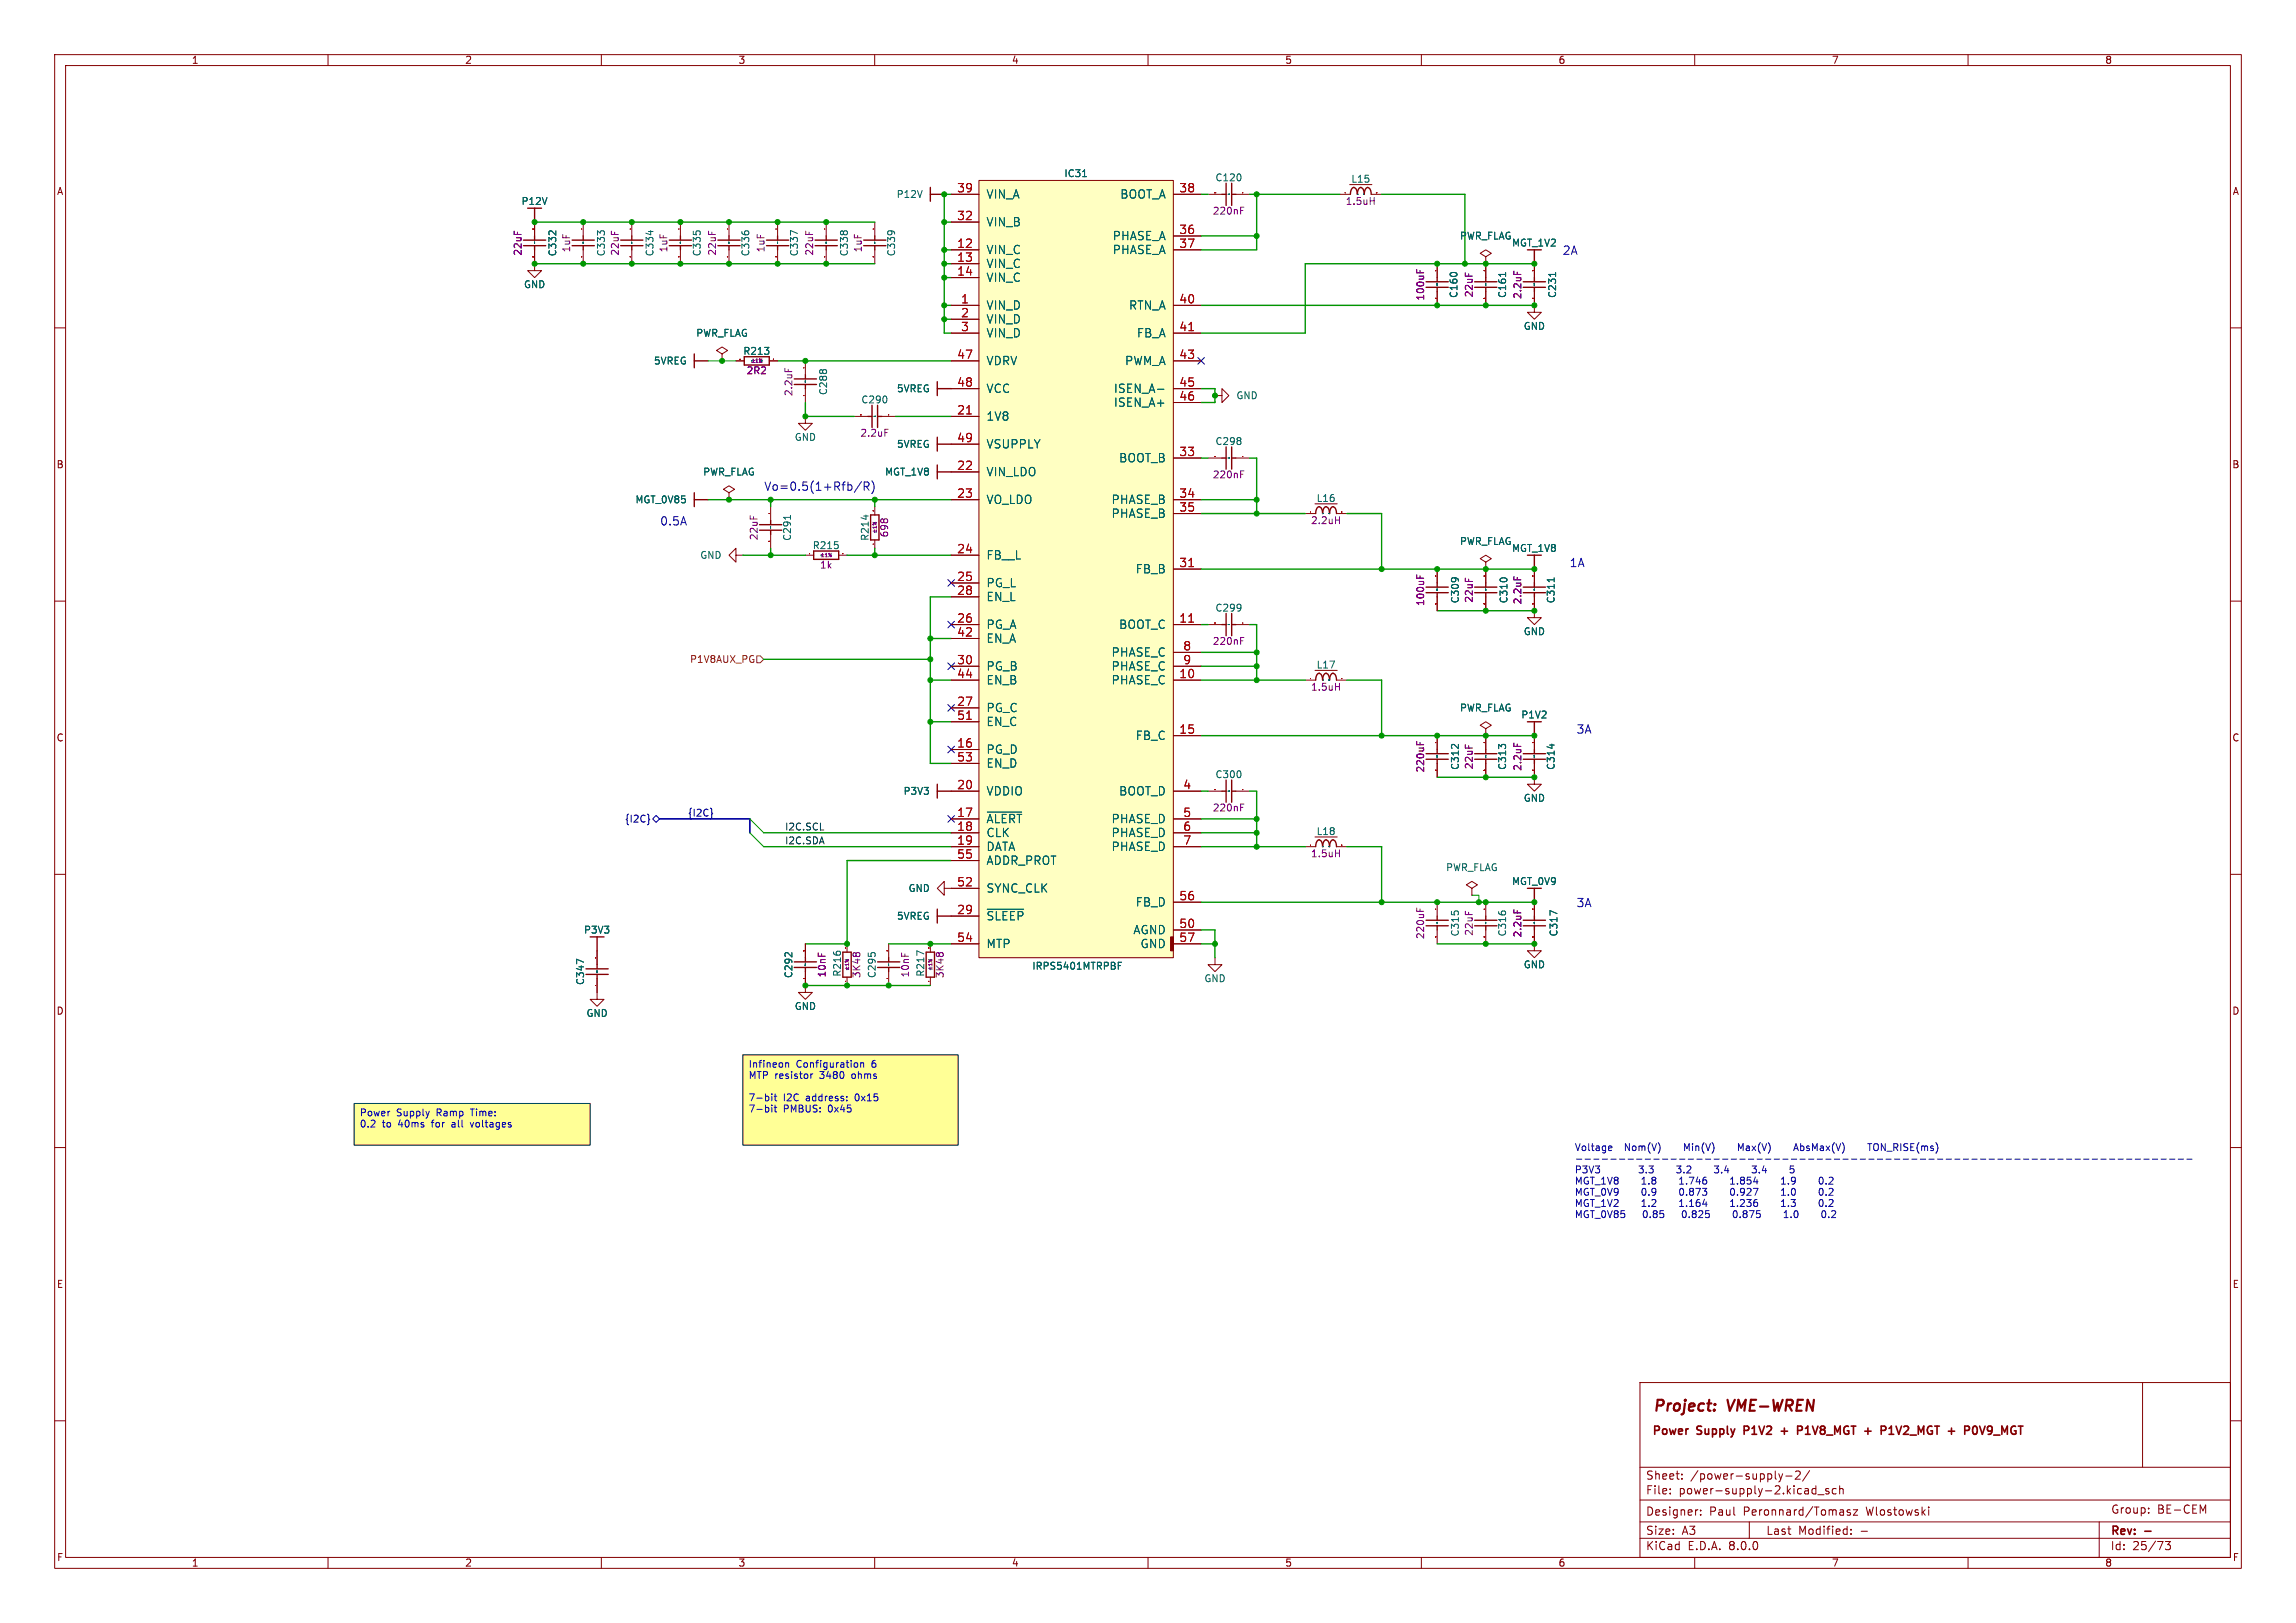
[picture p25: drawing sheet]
<svg xmlns="http://www.w3.org/2000/svg" width="420mm" height="297mm" viewBox="0 0 420 297" stroke-linecap="round" stroke-linejoin="round" font-family="sans-serif">
<defs><g id="words">
<g font-size="2.8" fill="#840000">
<text x="302.3" y="258.9">Project:</text>
<text x="316.1" y="258.9">VME-WREN</text>
</g>
<g font-size="2.1" fill="#a90000">
<text x="175" y="35.3">39</text>
<text x="215.6" y="35.3">38</text>
<text x="175" y="40.4">32</text>
<text x="175" y="45.5">12</text>
<text x="215.6" y="42.9">36</text>
<text x="215.6" y="45.5">37</text>
<text x="175" y="48">13</text>
<text x="175" y="50.5">14</text>
<text x="175.7" y="55.6">1</text>
<text x="175.7" y="58.2">2</text>
<text x="215.6" y="55.6">40</text>
<text x="175" y="65.8">47</text>
<text x="175.7" y="60.7">3</text>
<text x="215.6" y="60.7">41</text>
<text x="215.6" y="65.8">43</text>
<text x="175" y="70.9">48</text>
<text x="215.6" y="70.9">45</text>
<text x="175" y="75.9">21</text>
<text x="215.6" y="73.4">46</text>
<text x="175" y="81">49</text>
<text x="215.6" y="83.6">33</text>
<text x="175" y="86.1">22</text>
<text x="175" y="91.2">23</text>
<text x="215.6" y="91.2">34</text>
<text x="215.6" y="93.7">35</text>
<text x="175" y="101.3">24</text>
<text x="175" y="106.4">25</text>
<text x="215.6" y="103.9">31</text>
<text x="175" y="109">28</text>
<text x="175" y="114">26</text>
<text x="175" y="116.6">42</text>
<text x="215.6" y="114">11</text>
<text x="216.4" y="119.1">8</text>
<text x="175" y="121.7">30</text>
<text x="175" y="124.2">44</text>
<text x="215.6" y="124.2">10</text>
<text x="216.4" y="121.7">9</text>
<text x="175" y="129.3">27</text>
<text x="175" y="131.8">51</text>
<text x="175" y="136.9">16</text>
<text x="215.6" y="134.4">15</text>
<text x="175" y="139.4">53</text>
<text x="175" y="149.6">17</text>
<text x="175" y="144.5">20</text>
<text x="216.4" y="144.5">4</text>
<text x="216.4" y="149.6">5</text>
<text x="175" y="152.1">18</text>
<text x="175" y="154.7">19</text>
<text x="216.4" y="152.1">6</text>
<text x="216.4" y="154.7">7</text>
<text x="175" y="157.2">55</text>
<text x="175" y="167.4">29</text>
<text x="175" y="162.3">52</text>
<text x="215.6" y="164.8">56</text>
<text x="175" y="172.5">54</text>
<text x="215.6" y="169.9">50</text>
<text x="215.6" y="172.5">57</text>
</g>
<g font-size="2.1" fill="#006464">
<text x="180.3" y="41.6">VIN_B</text>
<text x="180.3" y="36.6">VIN_A</text>
<text x="204.9" y="36.6">BOOT_A</text>
<text x="180.3" y="46.7">VIN_C</text>
<text x="203.5" y="44.2">PHASE_A</text>
<text x="203.5" y="46.7">PHASE_A</text>
<text x="180.3" y="49.3">VIN_C</text>
<text x="180.3" y="51.8">VIN_C</text>
<text x="180.3" y="56.9">VIN_D</text>
<text x="180.3" y="59.4">VIN_D</text>
<text x="206.5" y="56.9">RTN_A</text>
<text x="180.3" y="62">VIN_D</text>
<text x="207.9" y="62">FB_A</text>
<text x="180.3" y="67">VDRV</text>
<text x="205.7" y="67">PWM_A</text>
<text x="180.3" y="77.2">1V8</text>
<text x="180.3" y="72.1">VCC</text>
<text x="203.7" y="72.1">ISEN_A-</text>
<text x="203.7" y="74.7">ISEN_A+</text>
<text x="180.3" y="82.3">VSUPPLY</text>
<text x="180.3" y="87.4">VIN_LDO</text>
<text x="204.6" y="84.8">BOOT_B</text>
<text x="180.3" y="92.4">VO_LDO</text>
<text x="203.3" y="92.4">PHASE_B</text>
<text x="203.3" y="95">PHASE_B</text>
<text x="180.3" y="102.6">FB__L</text>
<text x="180.3" y="107.7">PG_L</text>
<text x="207.7" y="105.1">FB_B</text>
<text x="180.3" y="110.2">EN_L</text>
<text x="180.3" y="115.3">PG_A</text>
<text x="180.3" y="117.8">EN_A</text>
<text x="204.6" y="115.3">BOOT_C</text>
<text x="180.3" y="122.9">PG_B</text>
<text x="180.3" y="125.5">EN_B</text>
<text x="203.3" y="125.5">PHASE_C</text>
<text x="203.3" y="120.4">PHASE_C</text>
<text x="203.3" y="122.9">PHASE_C</text>
<text x="180.3" y="130.5">PG_C</text>
<text x="180.3" y="133.1">EN_C</text>
<text x="207.7" y="135.6">FB_C</text>
<text x="180.3" y="138.2">PG_D</text>
<text x="180.3" y="140.7">EN_D</text>
<text x="180.3" y="145.8">VDDIO</text>
<text x="204.6" y="145.8">BOOT_D</text>
<text x="180.3" y="150.9">~{ALERT}</text>
<text x="180.3" y="153.4">CLK</text>
<text x="180.3" y="155.9">DATA</text>
<text x="203.3" y="150.9">PHASE_D</text>
<text x="203.3" y="153.4">PHASE_D</text>
<text x="203.3" y="155.9">PHASE_D</text>
<text x="180.3" y="158.5">ADDR_PROT</text>
<text x="180.3" y="163.6">SYNC_CLK</text>
<text x="207.7" y="166.1">FB_D</text>
<text x="180.3" y="168.6">~{SLEEP}</text>
<text x="180.3" y="173.7">MTP</text>
<text x="207.3" y="171.2">AGND</text>
<text x="208.6" y="173.7">GND</text>
</g>
<g font-size="2.1" fill="#0000c2">
<text x="285.8" y="46.7">2A</text>
<text x="139.7" y="89.9">Vo=0.5(1+Rfb/R)</text>
<text x="120.6" y="96.3">0.5A</text>
<text x="287" y="103.9">1A</text>
<text x="288.3" y="134.4">3A</text>
<text x="288.3" y="166.1">3A</text>
</g>
<g font-size="2.1" fill="#840000">
<text x="302.1" y="263">Power</text>
<text x="310.5" y="263">Supply</text>
<text x="319.7" y="263">P1V2</text>
<text x="330.7" y="263">P1V8_MGT</text>
<text x="343.6" y="263">+</text>
<text x="347.2" y="263">P1V2_MGT</text>
<text x="360" y="263">+</text>
<text x="363.6" y="263">P0V9_MGT</text>
<text x="301" y="273.7">File:</text>
<text x="301" y="271">Sheet:</text>
<text x="307.1" y="273.7">power-supply-2.kicad_sch</text>
<text x="309.2" y="271">/power-supply-2/</text>
<text x="301" y="281.1">Size:</text>
<text x="301" y="277.6">Designer:</text>
<text x="307.6" y="281.1">A3</text>
<text x="312.6" y="277.6">Paul</text>
<text x="318.9" y="277.6">Peronnard/Tomasz</text>
<text x="323" y="281.1">Last</text>
<text x="328.9" y="281.1">Modified:</text>
<text x="340.3" y="281.1">-</text>
<text x="341.5" y="277.6">Wlostowski</text>
<text x="386" y="281.3">Rev:</text>
<text x="386.1" y="277.2">Group:</text>
<text x="394.6" y="277.2">BE-CEM</text>
<text x="301" y="283.9">KiCad</text>
<text x="308.7" y="283.9">E.D.A.</text>
<text x="316.3" y="283.9">8.0.0</text>
<text x="386" y="283.9">Id:</text>
<text x="390.1" y="283.9">25/73</text>
</g>
<g font-size="1.8" fill="#840000">
<text x="35" y="11.9">1</text>
<text x="85" y="11.9">2</text>
<text x="135" y="11.9">3</text>
<text x="185" y="11.9">4</text>
<text x="235" y="11.9">5</text>
<text x="285" y="11.9">6</text>
<text x="335" y="11.9">7</text>
<text x="385" y="11.9">8</text>
<text x="10.3" y="35.9">A</text>
<text x="408.3" y="35.9">A</text>
<text x="10.3" y="85.9">B</text>
<text x="408.2" y="85.9">B</text>
<text x="10.3" y="135.9">C</text>
<text x="408.2" y="135.9">C</text>
<text x="10.3" y="185.9">D</text>
<text x="408.2" y="185.9">D</text>
<text x="10.3" y="235.9">E</text>
<text x="408.3" y="235.9">E</text>
<text x="10.3" y="285.9">F</text>
<text x="35" y="286.9">1</text>
<text x="85" y="286.9">2</text>
<text x="135" y="286.9">3</text>
<text x="185" y="286.9">4</text>
<text x="235" y="286.9">5</text>
<text x="285" y="286.9">6</text>
<text x="335" y="286.9">7</text>
<text x="385" y="286.9">8</text>
<text x="408.3" y="285.9">F</text>
</g>
<g font-size="1.8" fill="#006464">
<text x="194.6" y="32.6">IC31</text>
<text x="222.2" y="33.4">C120</text>
<text x="247.1" y="33.6">L15</text>
<text x="95.3" y="37.7">P12V</text>
<text x="163.9" y="36.4">P12V</text>
<text x="102" y="47" transform="rotate(-90 102 47)">C332</text>
<text x="110.8" y="47" transform="rotate(-90 110.8 47)">C333</text>
<text x="119.7" y="47" transform="rotate(-90 119.7 47)">C334</text>
<text x="128.4" y="47" transform="rotate(-90 128.4 47)">C335</text>
<text x="137.3" y="47" transform="rotate(-90 137.3 47)">C336</text>
<text x="146.2" y="47" transform="rotate(-90 146.2 47)">C337</text>
<text x="155.3" y="47" transform="rotate(-90 155.3 47)">C338</text>
<text x="163.9" y="47" transform="rotate(-90 163.9 47)">C339</text>
<text x="267" y="44">PWR_FLAG</text>
<text x="276.5" y="45.3">MGT_1V2</text>
<text x="95.8" y="52.9">GND</text>
<text x="266.8" y="54.6" transform="rotate(-90 266.8 54.6)">C160</text>
<text x="275.7" y="54.6" transform="rotate(-90 275.7 54.6)">C161</text>
<text x="284.8" y="54.6" transform="rotate(-90 284.8 54.6)">C231</text>
<text x="127.3" y="61.8">PWR_FLAG</text>
<text x="278.6" y="60.6">GND</text>
<text x="119.5" y="66.9">5VREG</text>
<text x="164" y="72">5VREG</text>
<text x="151.5" y="72.4" transform="rotate(-90 151.5 72.4)">C288</text>
<text x="157.5" y="74">C290</text>
<text x="226.1" y="73.3">GND</text>
<text x="145.3" y="80.9">GND</text>
<text x="164" y="82.1">5VREG</text>
<text x="222.2" y="81.6">C298</text>
<text x="128.5" y="87.2">PWR_FLAG</text>
<text x="161.8" y="87.2">MGT_1V8</text>
<text x="116.1" y="92.3">MGT_0V85</text>
<text x="240.7" y="92">L16</text>
<text x="144.9" y="99.1" transform="rotate(-90 144.9 99.1)">C291</text>
<text x="267" y="99.9">PWR_FLAG</text>
<text x="276.5" y="101.2">MGT_1V8</text>
<text x="128" y="102.5">GND</text>
<text x="222.2" y="112.1">C299</text>
<text x="267.1" y="110.5" transform="rotate(-90 267.1 110.5)">C309</text>
<text x="275.9" y="110.5" transform="rotate(-90 275.9 110.5)">C310</text>
<text x="284.6" y="110.5" transform="rotate(-90 284.6 110.5)">C311</text>
<text x="278.6" y="116.4">GND</text>
<text x="240.7" y="122.5">L17</text>
<text x="267" y="130.4">PWR_FLAG</text>
<text x="278.2" y="131.7">P1V2</text>
<text x="222.2" y="142.6">C300</text>
<text x="267.1" y="141" transform="rotate(-90 267.1 141)">C312</text>
<text x="275.7" y="141" transform="rotate(-90 275.7 141)">C313</text>
<text x="284.6" y="141" transform="rotate(-90 284.6 141)">C314</text>
<text x="165.2" y="145.6">P3V3</text>
<text x="278.6" y="146.9">GND</text>
<text x="240.7" y="153">L18</text>
<text x="264.4" y="159.6">PWR_FLAG</text>
<text x="166.1" y="163.4">GND</text>
<text x="276.5" y="162.2">MGT_0V9</text>
<text x="106.7" y="171">P3V3</text>
<text x="164" y="168.5">5VREG</text>
<text x="267.1" y="171.5" transform="rotate(-90 267.1 171.5)">C315</text>
<text x="275.7" y="171.5" transform="rotate(-90 275.7 171.5)">C316</text>
<text x="285.1" y="171.5" transform="rotate(-90 285.1 171.5)">C317</text>
<text x="145.1" y="179.1" transform="rotate(-90 145.1 179.1)">C292</text>
<text x="160.4" y="179.1" transform="rotate(-90 160.4 179.1)">C295</text>
<text x="188.7" y="177.6">IRPS5401MTRPBF</text>
<text x="220.2" y="179.9">GND</text>
<text x="278.6" y="177.4">GND</text>
<text x="107" y="180.4" transform="rotate(-90 107 180.4)">C347</text>
<text x="145.3" y="185">GND</text>
<text x="107.2" y="186.3">GND</text>
</g>
<g font-size="1.8" fill="#840084">
<text x="221.8" y="39.5">220nF</text>
<text x="246.1" y="37.7">1.5uH</text>
<text x="95.6" y="46.9" transform="rotate(-90 95.6 46.9)">22uF</text>
<text x="104.5" y="46.3" transform="rotate(-90 104.5 46.3)">1uF</text>
<text x="113.4" y="46.9" transform="rotate(-90 113.4 46.9)">22uF</text>
<text x="122.3" y="46.3" transform="rotate(-90 122.3 46.3)">1uF</text>
<text x="131.2" y="46.9" transform="rotate(-90 131.2 46.9)">22uF</text>
<text x="140.1" y="46.3" transform="rotate(-90 140.1 46.3)">1uF</text>
<text x="148.9" y="46.9" transform="rotate(-90 148.9 46.9)">22uF</text>
<text x="157.8" y="46.3" transform="rotate(-90 157.8 46.3)">1uF</text>
<text x="260.7" y="55.1" transform="rotate(-90 260.7 55.1)">100uF</text>
<text x="269.6" y="54.5" transform="rotate(-90 269.6 54.5)">22uF</text>
<text x="278.5" y="54.8" transform="rotate(-90 278.5 54.8)">2.2uF</text>
<text x="135.9" y="65.1">R213</text>
<text x="136.5" y="68.7">2R2</text>
<text x="145.1" y="72.6" transform="rotate(-90 145.1 72.6)">2.2uF</text>
<text x="157.3" y="80.1">2.2uF</text>
<text x="221.8" y="87.7">220nF</text>
<text x="138.8" y="99" transform="rotate(-90 138.8 99)">22uF</text>
<text x="148.6" y="100.7">R215</text>
<text x="159.1" y="99.1" transform="rotate(-90 159.1 99.1)">R214</text>
<text x="162.7" y="98.4" transform="rotate(-90 162.7 98.4)">698</text>
<text x="239.7" y="96.1">2.2uH</text>
<text x="149.9" y="104.2">1k</text>
<text x="260.7" y="111" transform="rotate(-90 260.7 111)">100uF</text>
<text x="269.6" y="110.4" transform="rotate(-90 269.6 110.4)">22uF</text>
<text x="278.5" y="110.7" transform="rotate(-90 278.5 110.7)">2.2uF</text>
<text x="221.8" y="118.2">220nF</text>
<text x="239.7" y="126.6">1.5uH</text>
<text x="260.7" y="141.5" transform="rotate(-90 260.7 141.5)">220uF</text>
<text x="269.6" y="140.9" transform="rotate(-90 269.6 140.9)">22uF</text>
<text x="278.5" y="141.2" transform="rotate(-90 278.5 141.2)">2.2uF</text>
<text x="221.8" y="148.7">220nF</text>
<text x="239.7" y="157.1">1.5uH</text>
<text x="260.7" y="171.9" transform="rotate(-90 260.7 171.9)">220uF</text>
<text x="269.6" y="171.3" transform="rotate(-90 269.6 171.3)">22uF</text>
<text x="278.5" y="171.6" transform="rotate(-90 278.5 171.6)">2.2uF</text>
<text x="151.2" y="179" transform="rotate(-90 151.2 179)">10nF</text>
<text x="154" y="178.8" transform="rotate(-90 154 178.8)">R216</text>
<text x="157.6" y="179.1" transform="rotate(-90 157.6 179.1)">3K48</text>
<text x="166.5" y="179" transform="rotate(-90 166.5 179)">10nF</text>
<text x="169.3" y="178.8" transform="rotate(-90 169.3 178.8)">R217</text>
<text x="172.8" y="179.1" transform="rotate(-90 172.8 179.1)">3K48</text>
</g>
<text font-size="1.8" fill="#725600" x="126.1" y="121.5">P1V8AUX_PG</text>
<g font-size="1.8" fill="#000084">
<text x="125.7" y="149.5">{I2C}</text>
<text x="114.2" y="150.7">{I2C}</text>
</g>
<g font-size="1.8" fill="#0f0f0f">
<text x="143.5" y="152.1">I2C.SCL</text>
<text x="143.5" y="154.6">I2C.SDA</text>
</g>
<g font-size="1.8" fill="#0000c2">
<text x="136.8" y="195.7">Infineon</text>
<text x="136.8" y="197.8">MTP resistor</text>
<text x="145.6" y="195.7">Configuration</text>
<text x="150.1" y="197.8">3480</text>
<text x="156.1" y="197.8">ohms</text>
<text x="159.6" y="195.7">6</text>
<text x="136.8" y="201.9">7-bit</text>
<text x="136.8" y="203.9">7-bit</text>
<text x="143.3" y="201.9">I2C</text>
<text x="143.3" y="203.9">PMBUS:</text>
<text x="147.5" y="201.9">address:</text>
<text x="151.6" y="203.9">0x45</text>
<text x="156.7" y="201.9">0x15</text>
<text x="65.7" y="204.6">Power</text>
<text x="65.7" y="206.7">0.2</text>
<text x="69.9" y="206.7">to</text>
<text x="72.5" y="204.6">Supply</text>
<text x="73" y="206.7">40ms</text>
<text x="79.3" y="206.7">for</text>
<text x="80" y="204.6">Ramp</text>
<text x="83.1" y="206.7">all</text>
<text x="86.4" y="204.6">Time:</text>
<text x="86.8" y="206.7">voltages</text>
<text x="288" y="211">Voltage</text>
<text x="288" y="215">P3V3</text>
<text x="297.3" y="211">Nom(V)</text>
<text x="300.9" y="215">3.3</text>
<text x="308.7" y="215">3.2</text>
<text x="309" y="211">Min(V)</text>
<text x="316.4" y="215">3.4</text>
<text x="319.6" y="211">Max(V)</text>
<text x="330.7" y="211">AbsMax(V)</text>
<text x="345.1" y="211">TON_RISE(ms)</text>
<text x="288" y="217.1">MGT_1V8</text>
<text x="288" y="219.1">MGT_0V9</text>
<text x="288" y="221.2">MGT_1V2</text>
<text x="300.8" y="217.1">1.8</text>
<text x="300.8" y="219.1">0.9</text>
<text x="300.8" y="221.2">1.2</text>
<text x="308.5" y="217.1">1.746</text>
<text x="308.5" y="219.1">0.873</text>
<text x="308.5" y="221.2">1.164</text>
<text x="318.7" y="217.1">1.854</text>
<text x="318.7" y="219.1">0.927</text>
<text x="318.7" y="221.2">1.236</text>
<text x="328.8" y="221.2">1.3</text>
<text x="288" y="223.2">MGT_0V85</text>
<text x="300.9" y="223.2">0.85</text>
<text x="308.6" y="223.2">0.825</text>
<text x="318.7" y="223.2">0.875</text>
<text x="328.9" y="223.2">1.0</text>
</g>
</g></defs>
<g fill="none" stroke="#840000" stroke-width=".18">
<path d="M10 10h400v277h-400zM12 12h396v273h-396zM60 10v2M110 10v2M160 10v2M210 10v2M260 10v2M310 10v2M360 10v2M10 60h2M408 60h2M10 110h2"/>
<path d="M408 110h2M10 160h2M408 160h2M10 210h2M408 210h2M10 260h2M300 253h108v32h-108zM391.9 253v15.5M408 260h2M300 278.5h108M300 274.5h108M300 268.5h108"/>
<path d="M305.5 273.2v.2M305.5 272.5v.1M307.7 270.5v.2M307.7 269.8v.1M310.4 276.3h.2M311.1 277.1v.2M311.1 276.3v.2M320 278.5v3M325.4 269.7l.3 1M325.7 270.7l-.1 .3-.2 .2M326.1 269.7l-.4 1M326.7 270.1h1.1"/>
<path d="M328.4 269.3l.6-.1 .2 .1 .1 .3-.9 1.1h.9M331 269.1l-1.3 1.9M331.7 272.4l.5 .1M332.2 271.9v1.5M332.2 273.3l-.5 .1M332.5 273.5h1.2M334.5 272.5l-.3-.1-.3 .2 .1 .2 .5 .2v.3h-.6M335.9 272.5l-.5-.1-.2 .3v.4l.1 .2h.6M336.5 272.5l.2-.1 .4 .1 .1 .9M336.5 271.9v1.5M338.4 276.3h-.3l-.2 .2v.2l.5 .1v.4h-.5M338.6 279.9v.1"/>
<path d="M339 276.3h.8l-.8 1h.8M352.8 275.8v.1M352.8 276.3v1M384 278.5v6.5M393 276.8v.1M393 276v.1M403 276.5l.5-1.1v1.5M60 285v2M110 285v2M160 285v2M210 285v2M260 285v2"/>
<path d="M300 281.5h108M310 285v2M338.6 280.6v.2M360 285v2M396.1 282.1h.9l-.5 .6 .4 .1v.6l-.2 .2h-.4l-.2-.2"/>
</g>
<g fill="none" stroke="#840000" stroke-width=".3">
<path d="M319 261.8h.6M319.6 261h-.6v1.5M325.8 261.9h1.2M326.4 261.3v1.2M328.8 261.8l.7-.1 .2-.2-.1-.4-.2-.1h-.6v1.5M345 261.3l-.3-.3h-.6v1.5M345.5 262.5h.9M345.5 261.4l.5-.4v1.5M359.4 261.8h.6M360.3 261.3l-.3-.3h-.6v1.5M360.9 261.3l.3-.3h.3l.1 .3M362.1 261l.5 1.5 .5-1.5"/>
<path d="M392.3 280.2h1.2"/>
</g>
<path d="M313.6 258l.1 .1-.1 .1M313.7 256.9l.1 .1-.1 .1M313.7 256.9l-.1 .1 .1 .1M313.7 256.9v.2" fill="none" stroke="#840000" stroke-width=".4"/>
<g fill="#ffff96">
<path d="M135.9 193h39.4v16.6h-39.4z"/>
<path d="M64.8 201.9h43.1v7.7h-43.1z"/>
</g>
<path d="M287 208.3h115.6v20.3h-115.6z" fill="#fff"/>
<g fill="none" stroke="#840000" stroke-width=".18">
<path d="M245.1 35.6h1.9M246.9 33.8h4.1M250.8 35.6h1.9M106.7 40.6v2.6M106.7 45.7v2.6M262.9 48.3v2.5M262.9 53.3v2.6M271.8 48.3v2.5M271.8 53.3v2.6M280.7 55.9v1.3h1.2l-1.2 1.2-1.3-1.2h1.3M222.2 72.4h1.3v-1.3l1.3 1.3-1.3 1.3v-1.3M141 92.7v2.6"/>
<path d="M141 97.8v2.5M160 92.7v1.5M160 98.8v1.5M134.6 101.6v-1.3l-1.3 1.3 1.3 1.3v-1.3h1.3M221 114.3h2.5M226.1 114.3h2.5M238.8 124.5h1.9M240.5 122.7h4.1M244.5 124.5h1.9M147.3 172.7v2.6M147.3 177.8v2.5M154.9 172.7v1.5"/>
<path d="M154.9 178.8v1.5"/>
</g>
<g fill="none" stroke="#840000" stroke-width=".25">
<path d="M247 35.6v-.4a.96 .96 0 0 1 .6-.9 1.17 1.17 0 0 1 .7 1.3v-.4a.96 .96 0 0 1 .6-.9 1.17 1.17 0 0 1 .7 1.3v-.4a.96 .96 0 0 1 .6-.9 1.17 1.17 0 0 1 .6 1.3M104.6 43.9h4.1M104.6 45h4.1M106.7 43.2v.7M106.7 45v.7M260.9 51.6h4M260.9 52.6h4M262.9 50.8v.8M262.9 52.6v.7M269.7 51.6h4.1M269.7 52.6h4.1M271.8 50.8v.8"/>
<path d="M271.8 52.6v.7M138.9 96h4.1M138.9 97h4.1M141 95.3v.7M141 97v.8M159.3 94.2h1.5v4.6h-1.5zM223.5 114.3h.8M224.3 112.3v4M225.3 114.3h.8M225.3 112.3v4M240.7 124.5v-.4a.96 .96 0 0 1 .6-.9 1.17 1.17 0 0 1 .6 1.3l.1-.4a.96 .96 0 0 1 .6-.9 1.17 1.17 0 0 1 .6 1.3v-.4a.96 .96 0 0 1 .6-.9 1.17 1.17 0 0 1 .7 1.3M109.2 171.5v2.5"/>
<path d="M145.3 177h4.1M145.3 176h4.1M147.3 175.3v.7M147.3 177v.8M154.2 174.2h1.5v4.6h-1.5z"/>
</g>
<g fill="none" stroke="#006464" stroke-width=".18">
<path d="M248.4 35.6h.1M248.4 35.5v.1M248.4 35.5h.1M249.4 35.5h.1M249.4 35.5v.1M106.7 44.3h.1M106.7 44.6h.1M262.9 52.2h.1M262.9 52h.1M271.8 52h.1M271.8 52.2h.1M275.4 49.9v.7"/>
<path d="M140.9 96.6h.1M140.9 96.4h.1M141 96.4h.1M141 96.6h.1M144.6 94.3v.7M158.4 94.3v.7M160 97.4h.1M160 95.6h.1M224.7 114.3h.1M224.9 114.3h.1M242 124.5h.1M242 124.4v.1"/>
<path d="M242 124.4h.1M243.1 124.5h.1M243.1 124.4h.1M243.1 124.4v.1M147.3 176.4h.1M147.3 176.6h.1M147.3 176.6v.1M154.9 175.6h.1M154.9 177.4h.1"/>
</g>
<g fill="none" stroke="#a90000" stroke-width=".18">
<path d="M246.1 35.3h.1M251.8 35.3h.1M106.4 41.9h.1M106.4 47h.1M262.6 49.5h.1M262.6 54.6h.1M271.5 54.6h.1M271.5 49.5h.1M140.7 94h.1M140.7 99.1h.1M159.8 93.5h.1M159.8 99.6h.1"/>
<path d="M222.2 114h.1M222.3 114h-.1M227.3 114h.1M239.7 124.2h.1M245.4 124.2h.1M147 179.1h.1M147 174h.1M147.1 174h.1M147.1 179.1h.1M154.7 173.5h.1M154.7 179.6h.1"/>
</g>
<g fill="none" stroke="#840084" stroke-width=".18">
<path d="M250.6 36.7h.8M251.4 36.1v1.3M259.2 49.3v.6M259.8 49.5v.4M159.7 95.6l.6 .5M159.7 97.2h.5M159.7 95.9l.2 .1h-.2M159.9 96.9v.5M160.3 96.3v.4M160.3 96.9v.5M160.3 96.5h-.6l.2 .2M226.9 117.3h.5"/>
<path d="M226.9 116.7h.6M244.3 125.6h.7M245 125v1.3M154.6 175.6l.6 .5M154.6 177.2h.5M154.6 175.9l.2 .1h-.2M154.9 177v.4M155.2 176.3v.4M155.2 177v.4M155.2 176.5h-.6l.2 .2M156.1 174.4l.2-.1 .2 .1M156.6 174.4l.2-.1 .4 .1"/>
<circle cx="160.2" cy="95.7" r=".09"/>
<circle cx="155.1" cy="175.7" r=".09"/>
</g>
<path d="M179.1 33h35.5v142.3h-35.5z" fill="#ffffc2"/>
<g fill="none" stroke="#840000" stroke-width=".18">
<path d="M174 35.6h5.1M179.1 33h35.5v142.3h-35.5zM214.6 35.6h5.1M221 35.6h2.5M226.1 35.6h2.5M97.8 45.7v3.8h1.3l-1.3 1.3-1.3-1.3h1.3M97.8 40.6v2.6M115.6 40.6v2.6M115.6 45.7v2.6M124.5 40.6v2.6M124.5 45.7v2.6M133.3 40.6v2.6"/>
<path d="M133.3 45.7v2.6M142.2 40.6v2.6M142.2 45.7v2.6M151.1 40.6v2.6M151.1 45.7v2.6M160 40.6v2.6M160 45.7v2.6M174 55.9h5.1M174 45.7h5.1M174 48.3h5.1M174 50.8h5.1M174 58.4h5.1"/>
<path d="M174 40.6h5.1M214.6 55.9h5.1M214.6 45.7h5.1M214.6 43.2h5.1M262.9 48.3v2.5M262.9 53.3v2.6M271.8 47l1-.6-1-.7-1 .7 1 .6v1.3M271.8 48.3h.1M271.8 48.3v2.5M271.8 53.3v2.6M280.7 48.3v2.5M280.7 53.3v2.6"/>
<path d="M132.1 64.8l1-.7-1-.6-1 .6 1 .7v1.2M132.1 66h.1M134.6 66h1.5M140.7 66h1.5M147.3 76.2v1.3h1.3l-1.3 1.2-1.3-1.2h1.3M147.3 66v2.6M147.3 71.1v2.6M156.2 76.2h2.5M161.3 76.2h2.5M174 76.2h5.1M174 61h5.1M174 66h5.1"/>
<path d="M174 71.1h5.1M214.6 61h5.1M214.6 66h5.1M214.6 71.1h5.1M214.6 73.7h5.1M133.3 90.2l1.1-.7-1.1-.6-1 .6 1 .7v1.2M133.3 91.4h.1M174 86.4h5.1M174 91.4h5.1M174 81.3h5.1M214.6 91.4h5.1M214.6 83.8h5.1"/>
<path d="M214.6 94h5.1M221 83.8h2.5M226.1 83.8h2.5M238.8 94h1.9M240.5 92.2h4.1M244.5 94h1.9M147.3 101.6h1.5M153.4 101.6h1.5M174 114.3h5.1M174 101.6h5.1M174 106.7h5.1M174 109.2h5.1"/>
<path d="M174 116.8h5.1M214.6 114.3h5.1M214.6 104.1h5.1M214.6 119.4h5.1M262.9 104.1v2.6M262.9 109.2v2.6M271.8 102.9l1-.7-1-.6-1 .6 1 .7v1.2M271.8 104.1h.1M271.8 104.1v2.6M271.8 109.2v2.6M280.7 109.2v3.8h1.2l-1.2 1.3-1.3-1.3h1.3M280.7 104.1v2.6"/>
<path d="M174 124.5h5.1M174 137.2h5.1M174 129.5h5.1M174 121.9h5.1M174 132.1h5.1M174 139.7h5.1M214.6 124.5h5.1M214.6 134.6h5.1M214.6 121.9h5.1M262.9 134.6v2.6M262.9 139.7v2.5M271.8 133.4l1-.7-1-.6-1 .6 1 .7v1.2"/>
<path d="M271.8 134.6h.1M271.8 134.6v2.6M271.8 139.7v2.5M280.7 139.7v3.8h1.2l-1.2 1.3-1.3-1.3h1.3M280.7 134.6v2.6M174 149.9h5.1M174 152.4h5.1M174 154.9h5.1M174 144.8h5.1M174 157.5h5.1M214.6 149.9h5.1M214.6 152.4h5.1"/>
<path d="M214.6 154.9h5.1M214.6 144.8h5.1M221 144.8h2.5M226.1 144.8h2.5M238.8 154.9h1.9M240.5 153.2h4.1M244.5 154.9h1.9M109.2 179.1v3.8h1.3l-1.3 1.3-1.3-1.3h1.3M109.2 174v2.5M147.3 177.8v3.8h1.3l-1.3 1.3-1.3-1.3h1.3M147.3 172.7v2.6M162.6 172.7v2.6"/>
<path d="M162.6 177.8v2.5M170.2 172.7v1.5M170.2 178.8v1.5M172.7 162.6v-1.3l-1.3 1.3 1.3 1.2v-1.2h6.4M174 167.6h5.1M174 172.7h5.1M214.6 170.2h5.1M214.6 172.7h5.1M214.6 165.1h5.1M222.2 175.3v1.2h1.3l-1.3 1.3-1.2-1.3h1.2M262.9 165.1v2.5M262.9 170.2v2.5"/>
<path d="M269.2 162.6l1.1-.7-1.1-.6-1 .6 1 .7v1.2M269.2 163.8h.1M271.8 165.1v2.5M271.8 170.2v2.5M280.7 170.2v3.8h1.2l-1.2 1.3-1.3-1.3h1.3M280.7 165.1v2.5"/>
</g>
<path d="M214.1 171.5h.5v2.5h-.5z" fill="#840000" stroke="#840000" stroke-width=".18"/>
<g fill="none" stroke="#a90000" stroke-width=".18">
<path d="M222.2 35.3h.1M222.3 35.3h-.1M222.3 35.3h.1M227.3 35.3h.1M97.5 47h.1M97.5 41.9h.1M115.3 41.9h.1M115.3 47h.1M124.2 47h.1M124.2 41.9h.1M133.1 41.9h.1M133.1 47h.1"/>
<path d="M141.9 47h.1M142 47h.1M142 47h-.1M142 41.9h.1M150.8 41.9h.1M150.8 47h.1M150.9 47h.1M159.7 41.9h.1M159.7 47h.1M159.8 41.9h.1M159.8 47h.1M262.6 49.5h.1"/>
<path d="M262.6 54.6h.1M271.5 49.5h.1M271.5 54.6h.1M280.4 49.5h.1M280.4 54.6h.1M135.4 65.8h.1M135.4 65.7v.1M141.5 65.8h.1M147 67.3h.1M147 72.4h.1M147.1 67.3h.1M147.1 72.4h.1"/>
<path d="M157.5 75.9h.1M162.6 75.9h.1M176.8 75.8h.9M217.5 60.5h.8M222.3 83.5h.1M227.3 83.5v.1M239.7 93.7h.1M245.4 93.7h.1M148.1 101.3h.1M154.2 101.3h.1M217.5 113.9h.8M217.5 103.7h.8"/>
<path d="M262.6 105.4h.1M262.6 110.5h.1M271.5 105.4h.1M271.5 110.5h.1M280.4 105.4h.1M280.4 110.5h.1M176.8 131.6h.9M262.6 135.9h.1M271.5 135.9h.1M280.4 135.9h.1M222.2 144.5h.1M227.3 144.5h.1"/>
<path d="M239.7 154.7h.1M245.4 154.7h.1M262.6 141h.1M271.5 141h.1M280.4 141h.1M108.9 175.3h.1M109 175.3h-.1M147 179.1h.1M147 174h.1M147.1 174h.1M147.1 179.1h.1M162.3 179.1h.1"/>
<path d="M162.3 174h.1M169.9 179.6h.1M169.9 173.5h.1M262.6 166.4h.1M262.6 171.4h.1M262.6 171.4v.1M271.5 171.4h.1M271.5 166.4h.1M280.4 166.4h.1M280.4 171.4h.1M280.4 171.4v.1M108.9 180.3h.1"/>
<path d="M109 180.3h-.1"/>
</g>
<g fill="none" stroke="#006464" stroke-width=".18">
<path d="M198 32.3h.8M224.7 35.6h.1M224.7 35.5v.1M224.7 35.5h.1M224.9 35.6h.1M224.9 35.5v.1M224.9 35.5h.1M97.8 44.6h.1M97.8 44.3h.1M115.5 44.6h.1M115.5 44.3h.1M115.6 44.6h.1"/>
<path d="M115.6 44.3h.1M119 42.2v.8M124.4 44.3h.1M124.4 44.6h.1M124.5 44.3h-.1M133.3 44.6h.1M133.3 44.3h.1M133.4 44.3h.1M133.4 44.6h.1M142.2 44.6h.1M142.2 44.3h.1M145.9 42.7l-1.3-.5v.8"/>
<path d="M151.1 44.3h.1M151.1 44.6h.1M160 44.6h.1M160 44.3h.1M262.9 52.2h.1M262.9 52h.1M271.8 52.2h.1M271.8 52h.1M275.4 49.9v.7M280.6 52.2h.1M280.6 52h.1M280.7 52h.1"/>
<path d="M280.7 52.2h.1M284.6 49.9v.7M137.5 66h.1M139.3 66h.1M147.3 70h.1M147.3 69.7h.1M159.9 76.2h.1M160.1 76.2h.1M211.7 71.2h1.2M224.7 83.8h.1M224.9 83.8h.1M242 94h.1"/>
<path d="M243.1 94h.1M150.2 101.6h.1M152 101.6h.1M262.9 108.1h.1M262.9 107.8h.1M271.8 108.1h.1M271.8 107.8h.1M280.6 108.1h.1M280.6 107.8h.1M280.7 108.1h.1M280.7 107.8h.1M284.3 105.7v.8"/>
<path d="M262.9 138.3h.1M262.9 138.5h.1M271.8 138.5h.1M271.8 138.3h.1M280.6 138.3h.1M280.7 138.3h.1M280.7 138.5h.1M280.7 138.5h-.1M283.9 136.2v.7M180.6 148.6h6.3M224.7 144.8h.1M224.9 144.8h.1"/>
<path d="M242 154.9h.1M243.1 154.9h.1M106.8 176.1l-1.3-.6v.9M109.2 177.7h.1M109.2 177.9h.1M147.3 176.4h.1M147.3 176.6h.1M147.3 176.6v.1M162.5 176.4h.1M162.5 176.6h.1M162.5 176.6l.1 .1M162.6 176.4h.1"/>
<path d="M162.6 176.6v.1M169 174.6l-1.3-.6v.9M170.2 175.6h.1M170.2 177.4h.1M180.6 166.4h6.7M204.6 176.7h.4M204.6 176.1h.6M262.9 169h.1M262.9 168.8h.1M271.8 168.8h.1M271.8 169h.1M280.6 169h.1"/>
<path d="M280.6 168.8h.1M280.7 169h.1M280.7 168.8h.1M284.8 167.2l-1.3-.6v.9"/>
</g>
<g fill="none" stroke="#840000" stroke-width=".25">
<path d="M97.8 38.1v2.5M170.2 35.6h2.5M170.2 34.3v2.5M223.5 35.6h.8M224.3 33.5v4.1M225.3 33.5v4.1M225.3 35.6h.8M95.8 43.9h4M95.8 45h4M97.8 43.2v.7M97.8 45v.7M113.5 43.9h4.1"/>
<path d="M113.5 45h4.1M115.6 43.2v.7M115.6 45v.7M122.4 43.9h4.1M122.4 45h4.1M124.5 43.2v.7M124.5 45v.7M131.3 43.9h4.1M131.3 45h4.1M133.3 43.2v.7M133.3 45v.7M140.2 43.9h4.1"/>
<path d="M140.2 45h4.1M142.2 43.2v.7M142.2 45v.7M149.1 43.9h4.1M149.1 45h4.1M151.1 43.2v.7M151.1 45v.7M158 43.9h4.1M158 45h4.1M160 43.2v.7M160 45v.7M278.6 51.6h4.1"/>
<path d="M278.6 52.6h4.1M280.7 45.7v2.6M280.7 50.8v.8M280.7 52.6v.7M127 64.8v2.5M127 66h2.5M136.1 65.3h4.6v1.5h-4.6zM145.3 69.3h4.1M145.3 70.4h4.1M147.3 68.6v.7M147.3 70.4v.7M158.7 76.2h.8"/>
<path d="M159.5 74.2v4M160.5 76.2h.8M160.5 74.2v4M171.4 69.9v2.5M171.4 71.1h2.6M127 90.2v2.5M127 91.4h2.5M171.4 80v2.6M171.4 85.1v2.5M171.4 86.4h2.6M171.4 81.3h2.6M223.5 83.8h.8"/>
<path d="M224.3 81.8v4.1M225.3 81.8v4.1M225.3 83.8h.8M240.7 94v-.4a.96 .96 0 0 1 .6-.9 1.17 1.17 0 0 1 .6 1.3l.1-.4a.96 .96 0 0 1 .6-.9 1.17 1.17 0 0 1 .6 1.3v-.4a.96 .96 0 0 1 .6-.9 1.17 1.17 0 0 1 .7 1.3M148.8 100.8h4.6v1.6h-4.6zM260.9 107.4h4M260.9 108.5h4M262.9 106.7v.7M262.9 108.5v.7M269.7 107.4h4.1M269.7 108.5h4.1M271.8 106.7v.7"/>
<path d="M271.8 108.5v.7M278.6 107.4h4.1M278.6 108.5h4.1M280.7 101.6v2.5M280.7 106.7v.7M280.7 108.5v.7M260.9 137.9h4M260.9 138.9h4M262.9 137.2v.7M262.9 138.9v.8M269.7 137.9h4.1M269.7 138.9h4.1"/>
<path d="M271.8 137.2v.7M271.8 138.9v.8M278.6 137.9h4.1M278.6 138.9h4.1M280.7 132.1v2.5M280.7 137.2v.7M280.7 138.9v.8M171.4 144.8h2.6M171.4 143.5v2.6M223.5 144.8h.8M224.3 142.7v4.1M225.3 144.8h.8"/>
<path d="M225.3 142.7v4.1M240.7 154.9v-.3a.96 .96 0 0 1 .6-.9 1.17 1.17 0 0 1 .6 1.2l.1-.3a.96 .96 0 0 1 .6-.9 1.17 1.17 0 0 1 .6 1.2v-.3a.96 .96 0 0 1 .6-.9 1.17 1.17 0 0 1 .7 1.2M107.2 178.3h4.1M107.2 177.3h4.1M109.2 176.5v.8M109.2 178.3v.8M160.5 177h4.1M160.5 176h4.1M162.6 175.3v.7M162.6 177v.8M169.4 174.2h1.5v4.6h-1.5zM171.4 166.4v2.5"/>
<path d="M171.4 167.6h2.6M260.9 168.4h4M260.9 169.4h4M262.9 167.6v.8M262.9 169.4v.8M269.7 168.4h4.1M269.7 169.4h4.1M271.8 167.6v.8M271.8 169.4v.8M278.6 168.4h4.1M278.6 169.4h4.1M280.7 162.6v2.5"/>
<path d="M280.7 167.6v.8M280.7 169.4v.8"/>
</g>
<g fill="none" stroke="#840084" stroke-width=".18">
<path d="M226.9 38.5h.5M226.9 37.9h.6M259.2 49.3v.6M259.8 49.5v.4M276.9 49.6v.6M137.5 66h.5M137.5 66.3h.5M137.8 65.7v.5M138.3 66.3h.3M138.3 65.9l.2-.2v.6M138.9 65.7l.1 .2v-.2M139.4 65.7l-.5 .6"/>
<path d="M143.6 67.4v.6M161.9 78.6h.6M226.9 86.8h.5M226.9 86.2h.6M244.3 95.2h.7M245 94.6v1.2M150.2 101.5h.5M150.2 101.9h.5M150.5 101.3v.5M151 101.9h.3M151 101.4l.2-.1v.6M151.6 101.3l.1 .1v-.1"/>
<path d="M152.1 101.3l-.5 .6M259.2 105.2v.6M259.8 105.4v.4M276.9 105.5v.6M259.2 135.7v.6M259.8 135.9v.4M276.9 136v.6M226.9 147.7h.5M226.9 147.1h.6M244.3 156.1h.7M245 155.5v1.3M169.8 175.6l.7 .5"/>
<path d="M169.9 177.2h.4M169.9 175.9l.1 .1h-.1M170.1 177v.4M170.5 176.3v.4M170.5 177v.4M170.5 176.5h-.7l.2 .2M171.3 174.4l.2-.1 .3 .1M171.9 174.4l.2-.1 .4 .1M259.2 166.2v.6M259.8 166.3v.5M276.9 166.5v.6"/>
<circle cx="139.3" cy="66.2" r=".09"/>
<circle cx="152" cy="101.8" r=".09"/>
<circle cx="170.4" cy="175.7" r=".09"/>
</g>
<path d="M138.4 120h.7l.6 .7-.6 .6h-.7z" fill="none" stroke="#725600" stroke-width=".18"/>
<g fill="none" stroke="#000084" stroke-width=".18">
<path d="M219.1 65.4l1.2 1.2M220.3 65.4l-1.2 1.2M173.4 106.1l1.2 1.2M173.4 113.7l1.2 1.2M174.6 106.1l-1.2 1.2M174.6 113.7l-1.2 1.2M173.4 136.6l1.2 1.2M173.4 121.3l1.2 1.2M173.4 128.9l1.2 1.2M174.6 136.6l-1.2 1.2M174.6 121.3l-1.2 1.2M174.6 128.9l-1.2 1.2"/>
<path d="M118.7 149.8l.1 .2-.1 .1M119.4 149.9l.6-.7 .6 .7-.6 .6zM130.2 148.7l.2 .2-.2 .1M173.4 149.3l1.2 1.2M174.6 149.3l-1.2 1.2"/>
</g>
<g fill="none" stroke="#0000c2" stroke-width=".18">
<path d="M157.6 88.1l-1.3 2M158.1 89l.7-.1 .2-.2-.1-.4-.2-.1h-.6v1.5M158.5 89l.5 .7M159.5 88a1.75 1.75 0 0 1 0 2.3M143.7 194.5v.8M143.7 194.6l.2-.1h.3l.1 .8M148.3 196.5v.9M148.4 196.6l-.1 .2M156.5 194.5h.3l.1 .2-.1 .5-.3 .1M157.4 194.6l.2-.1h.3l.1 .8M157.4 194.5v.8M86 205.4l.3 .8"/>
<path d="M141.2 200.2v.1M141.2 200.6v.8M141.2 202.2v.1M141.2 202.6v.9M141.6 200.6h.5M141.6 202.6h.5M141.8 200.2v1.1l.3 .1M141.8 202.2v1.1l.3 .2M154.9 201.3v.1M154.9 200.7v.1M288.4 212.1h.9M289.9 212.1h1"/>
<path d="M291.5 212.1h1M293.1 212.1h1M294.4 209.7l.4 .1v.2l-.6 .1M294.7 212.1h.9M294.8 210.5l-.4 .1M296.2 212.1h1M297.8 212.1h1M299.4 212.1h.9M299.8 213.4h.8l-.4 .5h.3M299.8 214.5l.2 .1h.5M300.3 216.7h.8M300.5 215.7l-.2 .1"/>
<path d="M300.5 219.8l-.2 .1M301 212.1h.9M302.5 212.1h1M304.1 212.1h1M305.7 212.1h.9M306.7 213.4h.8l-.4 .5 .3 .1v.5l-.2 .1-.5-.1M307.2 212.1h1M307.2 216.7h.8M307.2 215.8l.4-.4v1.3M307.2 219.9l.4-.4v1.3M307.4 217.5h.1a.68 .68 0 0 1 .5 .6 .68 .68 0 0 1-.5 .6 .85 .85 0 0 1-.1-1.2zM308 214.5v.1"/>
<path d="M308.6 210.2l-.4-.9v1.3M308.8 212.1h1M310.4 212.1h1M312 212.1h.9M313.5 212.1h1M313.6 213.4h.8l-.4 .5 .3 .1v.5l-.2 .1-.5-.1M314.9 214.5v.1M315.1 212.1h1M315.8 213.3l-.3 .9h.8M316.6 216.7h.7M316.6 219.9l.3-.4v1.3M316.7 212.1h.9"/>
<path d="M316.7 217.6l.2-.1a.68 .68 0 0 1 .4 .6 .68 .68 0 0 1-.4 .6l-.3-.5zM316.8 215.6l-.2 .2M316.9 215.4v1.3M317.8 218.6v.1M317.8 216.6v.1M318 210.6v-1.3l.4 .9 .5-.9v1.3M318.2 212.1h1M319.8 212.1h1M320.5 213.4h.8l-.4 .5 .3 .1v.5l-.2 .1-.5-.1M321.4 212.1h1M321.8 214.5v.1M322.7 213.3l-.3 .9h.7"/>
<path d="M323 213.8v.8M323 212.1h.9M324.5 212.1h1M325.9 217.8l.3-.3v1.2M325.9 216.7h.7M325.9 215.8l.3-.4v1.3M325.9 219.9l.3-.4v1.3M325.9 218.7h.7M326.1 212.1h1M327.1 216.6v.1M327.1 218.6v.1M327.6 219.5h.8l-.4 .5 .3 .1"/>
<path d="M327.7 212.1h1M327.8 217.6l.2-.1a.68 .68 0 0 1 .4 .6 .68 .68 0 0 1-.4 .6l-.3-.5zM328.1 210.6l.4-1.3 .5 1.3M328.1 213.4h-.6l-.1 .6 .2-.1h.4l.2 .2-.1 .4-.2 .1-.5-.1M328.2 210.2h.6M328.4 216l-.2 .2-.4-.1-.1-.1v-.3l.2-.3 .4 .1 .1 .2a.85 .85 0 0 1-.4 1h-.2M329.3 212.1h.9M329.4 209.8l.3-.1 .3 .3-.1 .5h-.5M329.4 209.3v1.3M330.8 212.1h1M332.4 212.1h1M332.9 215.5l.2-.1a.68 .68 0 0 1 .4 .7 .68 .68 0 0 1-.4 .6l-.3-.5z"/>
<path d="M332.9 217.6l.2-.1a.68 .68 0 0 1 .4 .6 .68 .68 0 0 1-.4 .6l-.3-.5zM332.9 219.6l.2-.1a.68 .68 0 0 1 .4 .6 .68 .68 0 0 1-.4 .7l-.3-.5zM334 212.1h.9M334 216.6v.1M334 218.6v.1M334.6 215.5l.5-.1 .2 .4-.8 .9h.8M334.6 217.6l.5-.1 .2 .3-.8 .9h.8M334.6 219.6l.5-.1 .2 .4-.8 .9h.8M335.5 212.1h1M337.1 212.1h1M338.7 212.1h1M340.3 212.1h.9"/>
<path d="M341.7 209.3h.7M341.8 212.1h1M342 209.3v1.3M342.9 209.3h.1a.43 .43 0 0 1 .6 .4v.4a.42 .42 0 0 1-.4 .5 .42 .42 0 0 1-.5-.5v-.4zM343.4 212.1h1M344.1 210.6v-1.3l.8 1.3M345 212.1h.9M346.6 212.1h.9M348.1 212.1h1M349.7 212.1h1M351.3 212.1h.9M352.8 212.1h1"/>
<path d="M354.4 212.1h1M356 212.1h1M357.6 212.1h.9M359.1 212.1h1M360.7 212.1h1M362.3 212.1h.9M363.8 212.1h1M365.4 212.1h1M367 212.1h1M368.6 212.1h.9M370.1 212.1h1M371.7 212.1h1"/>
<path d="M373.3 212.1h1M374.9 212.1h.9M376.4 212.1h1M378 212.1h1M379.6 212.1h.9M381.1 212.1h1M382.7 212.1h1M384.3 212.1h1M385.9 212.1h.9M387.4 212.1h1M389 212.1h1M390.6 212.1h.9"/>
<path d="M392.2 212.1h.9M393.7 212.1h1M395.3 212.1h1M396.9 212.1h.9M398.4 212.1h1M400 212.1h1M300.3 220.8h.8M307.2 220.8h.8M308.2 221.6a.68 .68 0 0 0-.5 .6 .68 .68 0 0 0 .5 .6M316.6 220.8h.7M317.2 221.6h.1a.68 .68 0 0 1 .5 .6 .68 .68 0 0 1-.5 .6 .85 .85 0 0 1-.1-1.2zM317.8 220.7v.1"/>
<path d="M325.9 220.8h.7M326.4 222.8h.7M326.4 221.9l.3-.3v1.2M327.1 220.7v.1M327.6 220.7l.2 .1 .5-.1M327.6 222.7v.1M328.3 221.6a.85 .85 0 0 0 .2 1.2M333.4 221.7l.2-.1a.68 .68 0 0 1 .4 .6 .68 .68 0 0 1-.4 .6l-.4-.5zM334 220.7v.1M334.5 222.7v.1M335.1 221.7l.4-.1 .3 .3-.8 .9h.8"/>
</g>
<path d="M135.9 193h39.4v16.6h-39.4zM64.8 201.9h43.1v7.7h-43.1z" fill="none" stroke="#000" stroke-width=".18"/>
<path d="M120.6 149.9h16.6v2.5" fill="none" stroke="#000084" stroke-width=".3"/>
<g fill="none" stroke="#009600" stroke-width=".25">
<path d="M174 35.6h-1.3v25.4h1.3M219.7 35.6h1.3M228.6 35.6h16.5M229.9 35.6v10.1h-10.2M252.7 35.6h15.3v12.7M97.8 48.3h62.2M97.8 40.6h62.2M172.7 55.9h1.3M172.7 58.4h1.3M172.7 48.3h1.3M172.7 45.7h1.3M172.7 40.6h1.3"/>
<path d="M172.7 50.8h1.3M219.7 55.9h61M219.7 43.2h10.2M280.7 48.3h-41.9v12.7h-19.1M142.2 66h31.8M147.3 73.7v2.5h8.9M163.8 76.2h10.2M219.7 71.1h2.5v2.6h-2.5M129.5 91.4h44.5M141 91.4v1.3M160 91.4v1.3M219.7 91.4h10.2"/>
<path d="M219.7 94h19.1M219.7 83.8h1.3M228.6 83.8h1.3v10.2M246.4 94h6.3v10.1M135.9 101.6h11.4M141 100.3v1.3M154.9 101.6h19.1M160 100.3v1.3M170.2 116.8h3.8M174 109.2h-3.8v30.5h3.8M219.7 114.3h1.3M219.7 104.1h61"/>
<path d="M219.7 119.4h10.2M228.6 114.3h1.3v10.2M262.9 111.8h17.8M139.7 120.7h30.5M170.2 124.5h3.8M170.2 132.1h3.8M219.7 121.9h10.2M219.7 124.5h19.1M219.7 134.6h61M246.4 124.5h6.3v10.1M139.7 154.9h34.3M139.7 152.4h34.3"/>
<path d="M174 157.5h-19.1v15.2h-7.6M219.7 154.9h19.1M219.7 152.4h10.2M219.7 149.9h10.2M219.7 144.8h1.3M228.6 144.8h1.3v10.1M246.4 154.9h6.3v10.2M262.9 142.2h17.8M162.6 172.7h11.4M219.7 172.7h2.5M219.7 165.1h61M219.7 170.2h2.5v5.1"/>
<path d="M262.9 172.7h17.8M147.3 180.3h22.9"/>
</g>
<path d="M129.5 66h5.1M137.2 149.9l2.5 2.5M137.2 152.4l2.5 2.5M269.2 163.8h1.3v1.3h1.3" fill="none" stroke="#009600" stroke-width=".18"/>
<g fill="#009600" stroke="#009600" stroke-width=".18">
<circle cx="229.9" cy="124.5" r=".46"/>
<circle cx="170.2" cy="132.1" r=".46"/>
<circle cx="170.2" cy="124.5" r=".46"/>
<circle cx="106.7" cy="48.3" r=".46"/>
<circle cx="106.7" cy="40.6" r=".46"/>
<circle cx="142.2" cy="40.6" r=".46"/>
<circle cx="133.3" cy="40.6" r=".46"/>
<circle cx="142.2" cy="48.3" r=".46"/>
<circle cx="124.5" cy="40.6" r=".46"/>
<circle cx="115.6" cy="48.3" r=".46"/>
<circle cx="115.6" cy="40.6" r=".46"/>
<circle cx="97.8" cy="40.6" r=".46"/>
<circle cx="97.8" cy="48.3" r=".46"/>
<circle cx="124.5" cy="48.3" r=".46"/>
<circle cx="172.7" cy="40.6" r=".46"/>
<circle cx="172.7" cy="35.6" r=".46"/>
<circle cx="172.7" cy="48.3" r=".46"/>
<circle cx="172.7" cy="45.7" r=".46"/>
<circle cx="229.9" cy="43.2" r=".46"/>
<circle cx="229.9" cy="35.6" r=".46"/>
<circle cx="172.7" cy="55.9" r=".46"/>
<circle cx="172.7" cy="58.4" r=".46"/>
<circle cx="172.7" cy="50.8" r=".46"/>
<circle cx="222.2" cy="72.4" r=".46"/>
<circle cx="151.1" cy="40.6" r=".46"/>
<circle cx="160" cy="101.6" r=".46"/>
<circle cx="160" cy="91.4" r=".46"/>
<circle cx="147.3" cy="66" r=".46"/>
<circle cx="147.3" cy="76.2" r=".46"/>
<circle cx="133.3" cy="48.3" r=".46"/>
<circle cx="151.1" cy="48.3" r=".46"/>
<circle cx="132.1" cy="66" r=".46"/>
<circle cx="154.9" cy="172.7" r=".46"/>
<circle cx="154.9" cy="180.3" r=".46"/>
<circle cx="162.6" cy="180.3" r=".46"/>
<circle cx="147.3" cy="180.3" r=".46"/>
<circle cx="170.2" cy="172.7" r=".46"/>
<circle cx="170.2" cy="116.8" r=".46"/>
<circle cx="170.2" cy="120.7" r=".46"/>
<circle cx="133.3" cy="91.4" r=".46"/>
<circle cx="141" cy="91.4" r=".46"/>
<circle cx="141" cy="101.6" r=".46"/>
<circle cx="229.9" cy="119.4" r=".46"/>
<circle cx="229.9" cy="121.9" r=".46"/>
<circle cx="229.9" cy="91.4" r=".46"/>
<circle cx="229.9" cy="94" r=".46"/>
<circle cx="252.7" cy="104.1" r=".46"/>
<circle cx="252.7" cy="134.6" r=".46"/>
<circle cx="280.7" cy="111.8" r=".46"/>
<circle cx="271.8" cy="111.8" r=".46"/>
<circle cx="271.8" cy="165.1" r=".46"/>
<circle cx="271.8" cy="142.2" r=".46"/>
<circle cx="280.7" cy="134.6" r=".46"/>
<circle cx="280.7" cy="142.2" r=".46"/>
<circle cx="262.9" cy="165.1" r=".46"/>
<circle cx="252.7" cy="165.1" r=".46"/>
<circle cx="271.8" cy="134.6" r=".46"/>
<circle cx="262.9" cy="134.6" r=".46"/>
<circle cx="271.8" cy="172.7" r=".46"/>
<circle cx="270.5" cy="165.1" r=".46"/>
<circle cx="280.7" cy="165.1" r=".46"/>
<circle cx="280.7" cy="172.7" r=".46"/>
<circle cx="271.8" cy="104.1" r=".46"/>
<circle cx="280.7" cy="104.1" r=".46"/>
<circle cx="262.9" cy="104.1" r=".46"/>
<circle cx="280.7" cy="55.9" r=".46"/>
<circle cx="271.8" cy="48.3" r=".46"/>
<circle cx="262.9" cy="55.9" r=".46"/>
<circle cx="262.9" cy="48.3" r=".46"/>
<circle cx="271.8" cy="55.9" r=".46"/>
<circle cx="268" cy="48.3" r=".46"/>
<circle cx="280.7" cy="48.3" r=".46"/>
<circle cx="229.9" cy="154.9" r=".46"/>
<circle cx="229.9" cy="152.4" r=".46"/>
<circle cx="229.9" cy="149.9" r=".46"/>
<circle cx="222.2" cy="172.7" r=".46"/>
</g>
<use href="#words"/>
</svg>
